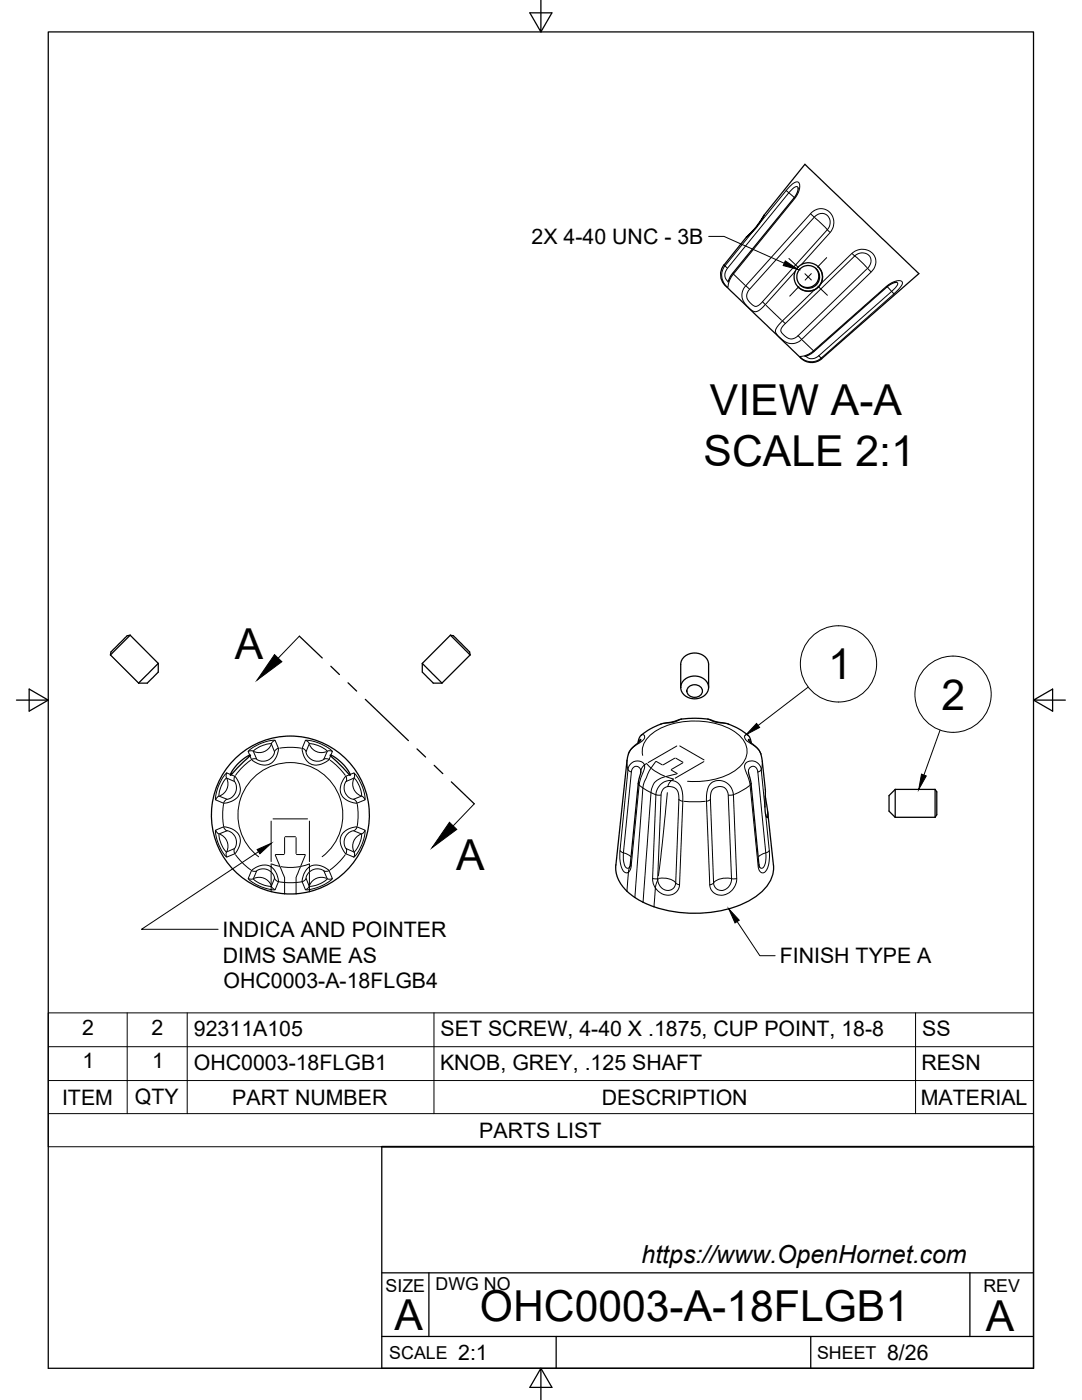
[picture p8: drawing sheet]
<svg xmlns="http://www.w3.org/2000/svg" width="216mm" height="279mm" viewBox="0 0 216 279" stroke-linecap="round" stroke-linejoin="round" font-family="sans-serif">
<defs><g id="words">
<g font-size="8.5">
<text x="141.7" y="82.8">VIEW A-A</text>
<text x="140.4" y="93.1">SCALE 2:1</text>
<text x="46.9" y="131.6">A</text>
<text x="165.2" y="135.6">1</text>
<text x="187.9" y="141.6">2</text>
<text x="91" y="173.6">A</text>
<text x="95.8" y="263.7">OHC0003-A-18FLGB1</text>
<text x="78.7" y="265.3">A</text>
<text x="196.7" y="265.7">A</text>
</g>
<text font-size="5" x="128" y="252.1">https://www.OpenHornet.com</text>
<g font-size="4.3">
<text x="106.1" y="48.7">2X 4-40 UNC - 3B</text>
<text x="44.4" y="187">INDICA AND POINTER</text>
<text x="44.4" y="192.2">DIMS SAME AS</text>
<text x="44.6" y="197.3">OHC0003-A-18FLGB4</text>
<text x="155.6" y="192.3">FINISH TYPE A</text>
<text x="16.4" y="206.5">2</text>
<text x="30.2" y="206.5">2</text>
<text x="38.7" y="206.7">92311A105</text>
<text x="87.9" y="206.8">SET SCREW, 4-40 X .1875, CUP POINT, 18-8</text>
<text x="184" y="206.8">SS</text>
<text x="16.5" y="213.2">1</text>
<text x="30.4" y="213.2">1</text>
<text x="38.7" y="213.5">OHC0003-18FLGB1</text>
<text x="87.8" y="213.5">KNOB, GREY, .125 SHAFT</text>
<text x="183.9" y="213.5">RESN</text>
<text x="12.4" y="220.5">ITEM</text>
<text x="26.9" y="220.4">QTY</text>
<text x="46.3" y="220.5">PART NUMBER</text>
<text x="120.1" y="220.5">DESCRIPTION</text>
<text x="183.7" y="220.5">MATERIAL</text>
<text x="95.6" y="227.1">PARTS LIST</text>
<text x="91.4" y="271.4">2:1</text>
<text x="177" y="271.4">8/26</text>
</g>
<g font-size="3.5">
<text x="76.9" y="257.8">SIZE</text>
<text x="86.9" y="257.4">DWG NO</text>
<text x="196.2" y="257.8">REV</text>
<text x="77.7" y="271.2">SCALE</text>
<text x="163" y="271.2">SHEET</text>
</g>
</g></defs>
<!-- layer: Visible -->
<g fill="none" stroke="#000" stroke-width=".25">
<path d="M159.3 37.5v.1a3.5 3.5 0 0 1-.9 1.9l-12.2 15-.9 1.8M152.5 42.9a11.6 11.6 0 0 1-3.6 4.4 16.8 16.8 0 0 0 3.6-4.4zM152.5 42.9l8.1-10.1 22.7 21.8-19.3 17a3.4 3.4 0 0 1-4.9-.8l-13.7-13.1a3.4 3.4 0 0 1-.9-4.8l4.4-5.6M162.8 53.6a2.28 2.28 0 0 1-.1 3.1 2.28 2.28 0 0 1-3.1 .1M163.3 53.2a2.85 2.85 0 0 1 0 4 2.85 2.85 0 0 1-4 .1M178.9 56.3h-.1a3.6 3.6 0 0 0-1.8 1l-14.6 12.8-.8 .6-1 .4M22 130.7l5.7 5.6M26 126.8l-4 3.9M26 126.8l-.6 .1-.5 .4-2.8 2.8-.1 .6M26 126.8l5.6 5.6M31.6 132.4v1.7l-1.1 1.1-1.1 1.1h-1.7M31.6 132.4l-3.9 3.9"/>
<path d="M84.3 132.4v1.7l1 1.1 1.1 1.1h1.8M84.3 132.4l3.9 3.9M89.9 126.8l3.9 3.9M89.9 126.8l.6 .1 .5 .4 2.7 2.8 .1 .6M89.9 126.8l-5.6 5.6M93.8 130.7l-5.6 5.6M135.8 137.2v-4.6a2.89 2.89 0 0 1 5-1.4l.5 .9 .1 .5v4.6M136.4 135.8a3 3 0 0 1 4.9 .9 2.43 2.43 0 0 1-2.7 2.8 2.36 2.36 0 0 1-2.5-3.3zM137.4 137.2a1.63 1.63 0 0 1 2.8 .7 1.59 1.59 0 0 1-1.6 1.3 1.59 1.59 0 0 1-1.5-1.3zM47.3 152.6l.9-.9a3.1 3.1 0 0 1 1.8-1l-4 4a3.8 3.8 0 0 1 1.3-2.1zM65.9 150.7a7.6 7.6 0 0 1 4 4zM127.3 148.3a2.36 2.36 0 0 1 1.5-2.2 11.9 11.9 0 0 1 5.8-2.1 13.2 13.2 0 0 1 7.4-.3l.6 .3a11.3 11.3 0 0 1 6.9 3l.4 1.3"/>
<path d="M127.9 154.1l-.5 1.9-1.6 16.5-.2 .6M127.9 147.7l-.7 .7a4.1 4.1 0 0 0-2.1 3.3l-2.2 20.9M149.3 147.7l.7 .7a4.1 4.1 0 0 1 2.1 3.3l.6 6.8a14.1 14.1 0 0 0 .2 4.5l.2 .2a2.68 2.68 0 0 0 0-2l-.4-2.3M149.4 154.1l.4 1.9 1.6 16.5 .2 .6M178.6 157.5l-1.2 1.3v3.1l1.2 1.2M178.6 157.5v5.6M178.6 157.5h8M186.6 157.5v5.6M186.6 157.5l.3 .5v4.6l-.3 .5M122.9 172.6a7.4 7.4 0 0 0 3.8 6.5 23.9 23.9 0 0 0 23.7 .1 7.2 7.2 0 0 0 3.9-6.6M153.2 162l1.1 10.6M178.6 163.1h8"/>
<circle cx="161.3" cy="55.2" r="2.27"/>
<circle cx="161.3" cy="55.3" r="2.85"/>
<circle cx="57.9" cy="162.7" r="15.8"/>
</g>
<!-- layer: Visible Narrow -->
<g fill="none" stroke="#000" stroke-width=".2">
<path d="M156.9 38l1.2-1.3a.81 .81 0 0 1 1.4-.1v1.2l-.8 1.6-12.4 15.3a6.3 6.3 0 0 0-1.1 2.7 3.2 3.2 0 0 1-.5-4.3M156.9 38l-5.5 6.7M156.9 38l.5 .4M157.4 38.5l-12.2 15a1.64 1.64 0 0 0 .1 2.7M157.5 38.5l1 .9M158.4 39.5l.1 .1M159.3 37.5a.51 .51 0 0 0-.5-.3 .51 .51 0 0 0-.5 .3l-.9 1M144.5 52.9l.1 .1M144.6 53.1l.5 .4M146.2 54.5l.1 .1M146.4 54.8l2.3 2.1M148.8 57l.8 .7"/>
<path d="M150.3 46.1l-5.6 7M159.9 52.8l5.7-6.4a2.73 2.73 0 0 0 .3-3.6 2.73 2.73 0 0 0-3.6-.7l-13.5 14.9a2.94 2.94 0 0 0 .6 4.5 1.5 1.5 0 0 0 2.5 .1l6.8-7.4M161.8 42.7l.7 .6M162.5 43.3a1.8 1.8 0 0 1 2.5-.3 1.8 1.8 0 0 1 .3 2.6l-13.3 14.8a1.3 1.3 0 0 1-1.2 .7 1.3 1.3 0 0 1-1.2-.8 1.73 1.73 0 0 1 0-2.6zM162.6 43.5l2.4 2.3M163.8 56.6l6.2-6a2.71 2.71 0 0 1 3.2-.7 2.71 2.71 0 0 1 1.5 3l-.4 .8-.5 .6-13.8 13.5a2.96 2.96 0 0 1-4.5-.5 1.41 1.41 0 0 1-.1-2.4l7.1-7.1M165.1 45.9l.5 .5M170 50.6l.6 .5M170.6 51.1l2.4 2.3M173.1 53.6l.7 .6M176.9 57.2l.1 .1M177.1 57.2l.8 .9"/>
<path d="M178 58.2l.4 .4M178.9 56.3a.51 .51 0 0 1 .2 .5 .51 .51 0 0 1-.3 .5l-15.4 13.7a1.71 1.71 0 0 1-2.6 .1M152.2 60.2l.5 .5M152.9 61l3 2.9M156.2 64.1l.5 .5M156.5 64.7l14-13.6a1.86 1.86 0 0 1 1.9-.6 1.86 1.86 0 0 1 1.4 1.4l-.1 .7-.6 1-13.9 13.4a1.78 1.78 0 0 1-2.8-.2 1.2 1.2 0 0 1 .1-2.1zM159.3 67l.7 .7M159.6 71.2l.5-.1a4.3 4.3 0 0 0 2.2-1.1l14.5-12.8a3.1 3.1 0 0 1 3.2-1 1.1 1.1 0 0 1-.5 1.3l-1.1 1.2-14.5 12.8a3 3 0 0 1-4.3-.3zM160.1 67.9l2.1 2M162.4 70l.1 .1M163.4 71l.4 .5M163.9 71.5l.1 .1"/>
<path d="M43.7 158.9l-.4 .3-.2 .4M45.2 154.3l-.1 .5 .1 .4M45.3 159.5l-.4 .3-.3 .4M45.3 155.5a2.57 2.57 0 0 1-1.4 3.3M46 154.6l-.7-.3a8.1 8.1 0 0 0-2.3 5.3l1.6 .7a3.4 3.4 0 0 0 3.3-2.3 4.1 4.1 0 0 0-1.1-3.1l-.7-.3M46.8 156a2.29 2.29 0 0 1-1.5 3.5l-1.6-.6M46.8 156l-1.6-.7a5.3 5.3 0 0 0-1.5 3.6M46.8 155l-.1 .4 .1 .5M49.8 150.7l-.3-.7a8.1 8.1 0 0 1 5.4-2.2l.7 1.6a3.4 3.4 0 0 1-2.4 3.3 4.2 4.2 0 0 1-3-1.1l-.3-.7M50 151.7l-1.4 1.2-1.6 1.8M50.5 149.9l-.5-.1-.4 .2M50.6 149.9a5.7 5.7 0 0 1 3.5-1.5l.7 1.7a2.29 2.29 0 0 1-3.6 1.4z"/>
<path d="M51.2 151.5l-.5-.1-.5 .2M54.1 148.6a2.57 2.57 0 0 1-3.3 1.4M54.9 147.8l-.5 .2-.2 .4M55.5 149.4l-.4 .2-.3 .4M55.8 149.3l2.4-.2 1.9 .2M60.4 149.4l.4 .2 .3 .4M61 147.8l.4 .2 .3 .4M61.7 148.4a5.5 5.5 0 0 1 3.6 1.5l-.7 1.6a2.29 2.29 0 0 1-3.5-1.4zM61.8 148.6a2.57 2.57 0 0 0 3.3 1.4M64.7 151.5l.5-.1 .4 .2M65.3 149.9l.5-.1 .5 .2M65.9 151.7l1.4 1.2 1.6 1.8"/>
<path d="M66 150.7l.3-.7a8.1 8.1 0 0 0-5.4-2.2l-.6 1.6a3.4 3.4 0 0 0 2.3 3.3 4.2 4.2 0 0 0 3.1-1.1l.3-.7M69 155l.2 .4-.1 .5M69.1 156l1.5-.7a5.3 5.3 0 0 1 1.5 3.6l-1.6 .6a2.29 2.29 0 0 1-1.4-3.5zM69.9 154.6l.7-.3a8.1 8.1 0 0 1 2.2 5.3l-1.6 .7a3.4 3.4 0 0 1-3.3-2.3 4.1 4.1 0 0 1 1.1-3.1l.7-.3M70.6 155.5a2.57 2.57 0 0 0 1.3 3.3M70.6 159.5l.4 .3 .2 .4M70.6 154.3l.2 .5-.1 .4M72.2 158.9l.4 .3 .2 .4M125.1 151.8l.2 1.7M125.3 153.6l-1.6 16.1a5.7 5.7 0 0 0 .9 4.4l.4 .1 .4-.1-.3 3.8M125.3 153.6a1.8 1.8 0 0 1 1.3-1.7 1.8 1.8 0 0 1 2 .8l-.1 .1a1.69 1.69 0 0 0-.6 1.3M125.3 153.6l.6 .5"/>
<path d="M127.3 156.3l.2 .4M127.3 148.1l.1 .1M127.6 156.7l.6 .5M127.9 153.9a.95 .95 0 0 0-1.1-1 .95 .95 0 0 0-.8 1.2l-1.6 17a2.09 2.09 0 0 0 .8 2.2l.4-.2M127.9 147.7l-.2-.1-.2 .5M127.9 153.9l-.1 .4M128 146.7a.44 .44 0 0 1 .5 0 .44 .44 0 0 1 .1 .6l-.5 .6-1.3 .9a3.2 3.2 0 0 0-1.4 1.7M128.2 150.8a4.5 4.5 0 0 1 2.6-4.9 15.9 15.9 0 0 1 16.1 .3 4.1 4.1 0 0 1 1.1 6.4 12.8 12.8 0 0 1-9.6 3.4l-1.2-.1M128.3 157.2l-1.6 21.9M128.4 157.3l1.4 .8M129 152.4l-.4 .3-.1 .8-.9 2.9-1.7 16.7-.5 1 .3-1.1M129.1 152.4l.7 .8"/>
<path d="M129.9 153.3l-1.3 2.7-.3 1.2M129.9 158.2l.9 .4M130 153.4l1.2 .8 1.4 .7M130.8 152l-.9 1.2M130.9 158.6l-.7 16.7a3.1 3.1 0 0 0 .6 1.9l.4-1.8M130.9 158.6a2.96 2.96 0 0 1 3.1-2.8l-.4 .3a1.5 1.5 0 0 1-1.1 1.2l-.6 1.1-.7 17M130.9 158.6l1 .1M130.9 152l1.3 .7M132.8 155a3.2 3.2 0 0 0-2.9 3.2l-1.6 21.9M132.9 155l1.4 .4M133.2 158.2l-1.8 16.6M133.3 157a1.91 1.91 0 0 1 2.2 2.2l-.7 17a1.68 1.68 0 0 1-1.4 1.5 1.68 1.68 0 0 1-1.8-1.1l-.4-1"/>
<path d="M133.9 153.7l1.2 .7M134.4 155.5l-.4 .3a2.4 2.4 0 0 1 2.2 2.5v1.6l-.6 16.7a2.42 2.42 0 0 1-1.7 2 2.42 2.42 0 0 1-2.6-.7l-.5-.7-.3 3.8M134.6 151.3l-2.2 1.3M134.8 151.3l1.5 .8M135 148.9l-5.7 3.3M135.1 154.4l-2.2 .6M135.5 159.6l.7 .3M135.6 148.9l4.9 2.8M136 143.5l-1.4 .6-2.8 .4M136.2 152.3l-2.2 1.3M136.5 159.9h4.2M140.4 152l-5.7 3.3"/>
<path d="M141.2 143.5l1.4 .6 2.8 .4M141.7 159.6l-.7 .3M141.9 156.3a2.84 2.84 0 0 1 4.4 2.3l.7 16.7a3.1 3.1 0 0 1-4.5 2.9 2.03 2.03 0 0 1-.9-1.6l-.7-17a4.5 4.5 0 0 1 1-3.3zM142.2 157.5a1.74 1.74 0 0 1 2-.5 1.74 1.74 0 0 1 1.1 1.7l.7 16.7a1.95 1.95 0 0 1-1 2 1.95 1.95 0 0 1-2.3-.3l-.3-.9-.6-17.1a2.31 2.31 0 0 1 .4-1.6zM146.3 158.6l-.9 .1M149.2 146.7a.48 .48 0 0 0-.7 .2 .48 .48 0 0 0 .3 .7l1.4 1a3.8 3.8 0 0 1 1.6 1.9M149.3 147.7l.1-.2 .1 .1 .2 .5M149.4 154.1a.95 .95 0 0 1 .9-1.2 .95 .95 0 0 1 .9 1.2l1.6 16.7a2.94 2.94 0 0 1-.7 2.4l-.3 .1-.2-.2M149.6 156.8l-1.4 .9-1.7 .8M149.9 148.1v.1M149.9 156.3l-.2 .4M151.9 153.6a1.78 1.78 0 0 0-1.3-1.7 1.78 1.78 0 0 0-2 .8l.1 .8 .9 2.9 1.7 16.4a1.04 1.04 0 0 0 1.2 1.3 4.6 4.6 0 0 0 1-3.9l-.7-7.6"/>
<path d="M151.9 153.6l.7 7.4M151.9 153.6l-.6 .5M152.1 151.8l-.2 1.7M43 165.7l1.6-.7a3.3 3.3 0 0 1 3.4 2.6 4.3 4.3 0 0 1-1.2 2.8l-1.5 .6a8.3 8.3 0 0 1-2.3-5.3zM43.1 165.7l.2 .4 .4 .3M43.7 166.4l1.6-.6a2.29 2.29 0 0 1 1.5 3.6l-1.6 .6a5.2 5.2 0 0 1-1.5-3.6zM43.9 166.5a2.57 2.57 0 0 1 1.4 3.3M44.6 160.5l-.2 1.9 .2 2.4M44.6 165.1l.3 .4 .4 .3M45.2 170.1l-.1 .4 .1 .5M46.8 169.4l-.1 .5 .1 .4M47 170.6l1.6 1.8 1.4 1.2"/>
<path d="M49.6 175.3l.4 .2 .5-.1M50.2 173.8l.5 .1 .5-.1M50.8 175.3a2.57 2.57 0 0 1 3.3 1.3M54.1 172.4a.64 .64 0 0 0 .4 .9l.7 1.1 .4 1.3-.7 1.8-.3 .1a.36 .36 0 0 1-.5-.1 .36 .36 0 0 1 0-.4v-.2a5.6 5.6 0 0 1-3.6-1.5M54.1 174.2v2.5M54.1 174a2.28 2.28 0 0 0-2.9-.2l-.7 1.6M54.1 163.9v8.1M54.1 176.9h.1M54.2 176.9l.2 .4 .5 .2M54.2 176.9h-.1M54.2 172.4l1.6 .5M54.5 163.4h6.9"/>
<path d="M54.8 175.3l-.2-.7a1.48 1.48 0 0 1-.5-1.6 3.5 3.5 0 0 0-3.9 .7l-.7 1.6a8.1 8.1 0 0 0 4.6 2.2v.4M54.8 175.3l-.7 1.6M54.8 175.3l.3 .4 .4 .2M54.9 170.6l.9 2.2M55 170.5h1.7M55.6 176l1.1 .1M55.9 172.9l.2 .6a6.7 6.7 0 0 1 .7 4v.9M56.8 167.2v3.1M56.9 167h2M56.9 176.1h2.1M59.1 167.2v3.1M59.2 170.5h1.7"/>
<path d="M59.8 173l-1.9 .1-1.8-.1M60 172.9l-.3 .6a6.9 6.9 0 0 0-.6 4v.9M60.2 176l-1.1 .1M60.9 170.6l-.9 2.2M61.1 175.3l-.3 .4-.4 .2M61.4 173.3l.3-.3v.4a1.2 1.2 0 0 1-.4 1.2l-.2 .7 .6 1.6a.45 .45 0 0 1 .1 .5 .45 .45 0 0 1-.5 .2l-.4-.1-.6-1.8 .3-1.3zM61.7 172.4l-1.6 .5M61.7 176.9l-.3 .4-.4 .2M61.7 176.8v.1M61.7 174.2v2.5M61.7 172.4v.6a3.5 3.5 0 0 1 4 .7M61.7 174a2.28 2.28 0 0 1 2.9-.2l.7 1.6a5.6 5.6 0 0 1-3.6 1.5v-.1"/>
<path d="M61.7 163.9v8.1M64.3 171a10.5 10.5 0 0 0 1.4-15.4 10.5 10.5 0 0 0-15.5 0 10.5 10.5 0 0 0 1.4 15.4M65.1 175.3a2.57 2.57 0 0 0-3.3 1.3M65.6 173.8l-.4 .1-.5-.1M65.7 173.7l.6 1.6a8.1 8.1 0 0 1-4.6 2.2v.4M66.3 175.3l-.5 .2-.5-.1M68.5 166.2a4.2 4.2 0 0 1 2.7-1.2l1.6 .7a8.1 8.1 0 0 1-2.2 5.3l-1.6-.6a3.4 3.4 0 0 1-.7-4zM68.9 170.6l-1.6 1.8-1.4 1.2M69.1 169.4l.1 .5-.2 .4M69.2 166.6l.4-.4 .8-.4 1.7 .6a5.2 5.2 0 0 1-1.5 3.6l-1.5-.6-.2-.4a2.38 2.38 0 0 1 .3-2.4zM70.7 170.1l.1 .4-.2 .5M71.2 165.1l-.2 .4-.4 .3"/>
<path d="M71.3 160.5l.2 1.9-.2 2.4M71.9 166.5a2.57 2.57 0 0 0-1.3 3.3M72.8 165.7l-.2 .4-.4 .3M123.7 169.8l.7 .4M124.5 170.2l.8 .3 .6 .5M125.8 172.5l.1 .3M130.3 175.3l.9 .1M131.2 175.3v.3M131.5 175.3a3.8 3.8 0 0 1 3.3 .8M134.8 176.2l.7 .4M142.4 176.2l-.7 .4M145.8 175.3a3.8 3.8 0 0 0-3.3 .8"/>
<path d="M147 175.3l-1 .1M151.5 172.5l-.2 .3M152.7 170.2l-.8 .3-.5 .5M153.5 169.8l-.6 .4"/>
</g>
<!-- layer: Titleblock -->
<path d="M76.2 228.9v44.2h130v-44.2M76.2 254h130M85.6 254v12.7M193.5 254v12.7M76.2 266.7h130M111 266.7v6.4M161.8 266.7v6.4" fill="none" stroke="#000" stroke-width=".25"/>
<path d="M76.2 228.9h130" fill="none" stroke="#000" stroke-width=".36"/>
<!-- layer: Border -->
<path d="M9.6 6.4h196.6v266.7h-196.6zM107.9 0v6.4l-2.2-3.8h4.4l-2.2 3.8M3.3 139.7h6.3l-3.8-2.2v4.4l3.8-2.2M206.2 139.7l3.8 2.2v-4.4l-3.8 2.2h6.4M107.9 273.1l2.2 3.8h-4.4l2.2-3.8v6.3" fill="none" stroke="#000" stroke-width=".25"/>
<!-- layer: Parts Lists -->
<path d="M9.6 202.1h196.6v26.8h-196.6zM9.6 215.6h196.6M9.6 208.9h196.6M25.4 202.1v20.2M37.4 202.1v20.2M86.6 202.1v20.2M182.7 202.1v20.2M9.6 222.3h196.6" fill="none" stroke="#000" stroke-width=".2"/>
<!-- layer: Leaders -->
<path d="M51.3 169.5l2.8-1.2-2.2 2.1zM145.4 181.4l2.1 2.2-.8 .6z" fill="#000" stroke="#000" stroke-width=".2"/>
<path d="M51.6 170l-23.4 15.5h15.3M147.1 183.9l4.5 6.8h3.1" fill="none" stroke="#000" stroke-width=".2"/>
<!-- layer: Section Lines -->
<path d="M59.7 127l4.6 4.3M66 133l1.7 1.6M69.4 136.3l1.8 1.6M72.9 139.6l8.6 8.2M83.2 149.5l1.7 1.6M86.6 152.7l1.7 1.7M90.1 156l4.5 4.4" fill="none" stroke="#000" stroke-width=".25"/>
<path d="M59.7 127l-4.2 4.3M94.6 160.4l-4.2 4.4" fill="none" stroke="#000" stroke-width=".2"/>
<path d="M54.8 130.6l1.4 1.5-4.9 3.6zM89.7 164.1l1.4 1.4-4.9 3.7z" fill="#000" stroke="#000" stroke-width=".2"/>
<!-- layer: Hole Notes -->
<path d="M156.7 52.1l2.6 1.7-3-.8z" fill="#000" stroke="#000" stroke-width=".2"/>
<path d="M141.4 47.2h3.1l12 5.3" fill="none" stroke="#000" stroke-width=".2"/>
<!-- layer: Balloons -->
<g fill="none" stroke="#000" stroke-width=".2">
<circle cx="167.3" cy="132.5" r="7.6"/>
<circle cx="190.2" cy="138.5" r="7.6"/>
</g>
<!-- layer: 0 -->
<path d="M151 144.4l.6 .8-2.7 1.4zM183.9 154.5l.9 .4-1.5 2.6z" fill="#000" stroke="#000" stroke-width=".2"/>
<path d="M161.2 137.1l-9.9 7.7M187.6 145.7l-3.2 9" fill="none" stroke="#000" stroke-width=".2"/>
<!-- layer: Smart Centers -->
<path d="M157.4 51.6l1.9 1.8M159.4 57.2l-1.8 1.9M160.6 54.6l1.3 1.3M161.9 54.6l-1.2 1.3M163.2 57.1l1.9 1.8M165 51.4l-1.9 1.9" fill="none" stroke="#000" stroke-width=".2"/>
<use href="#words"/>
</svg>
